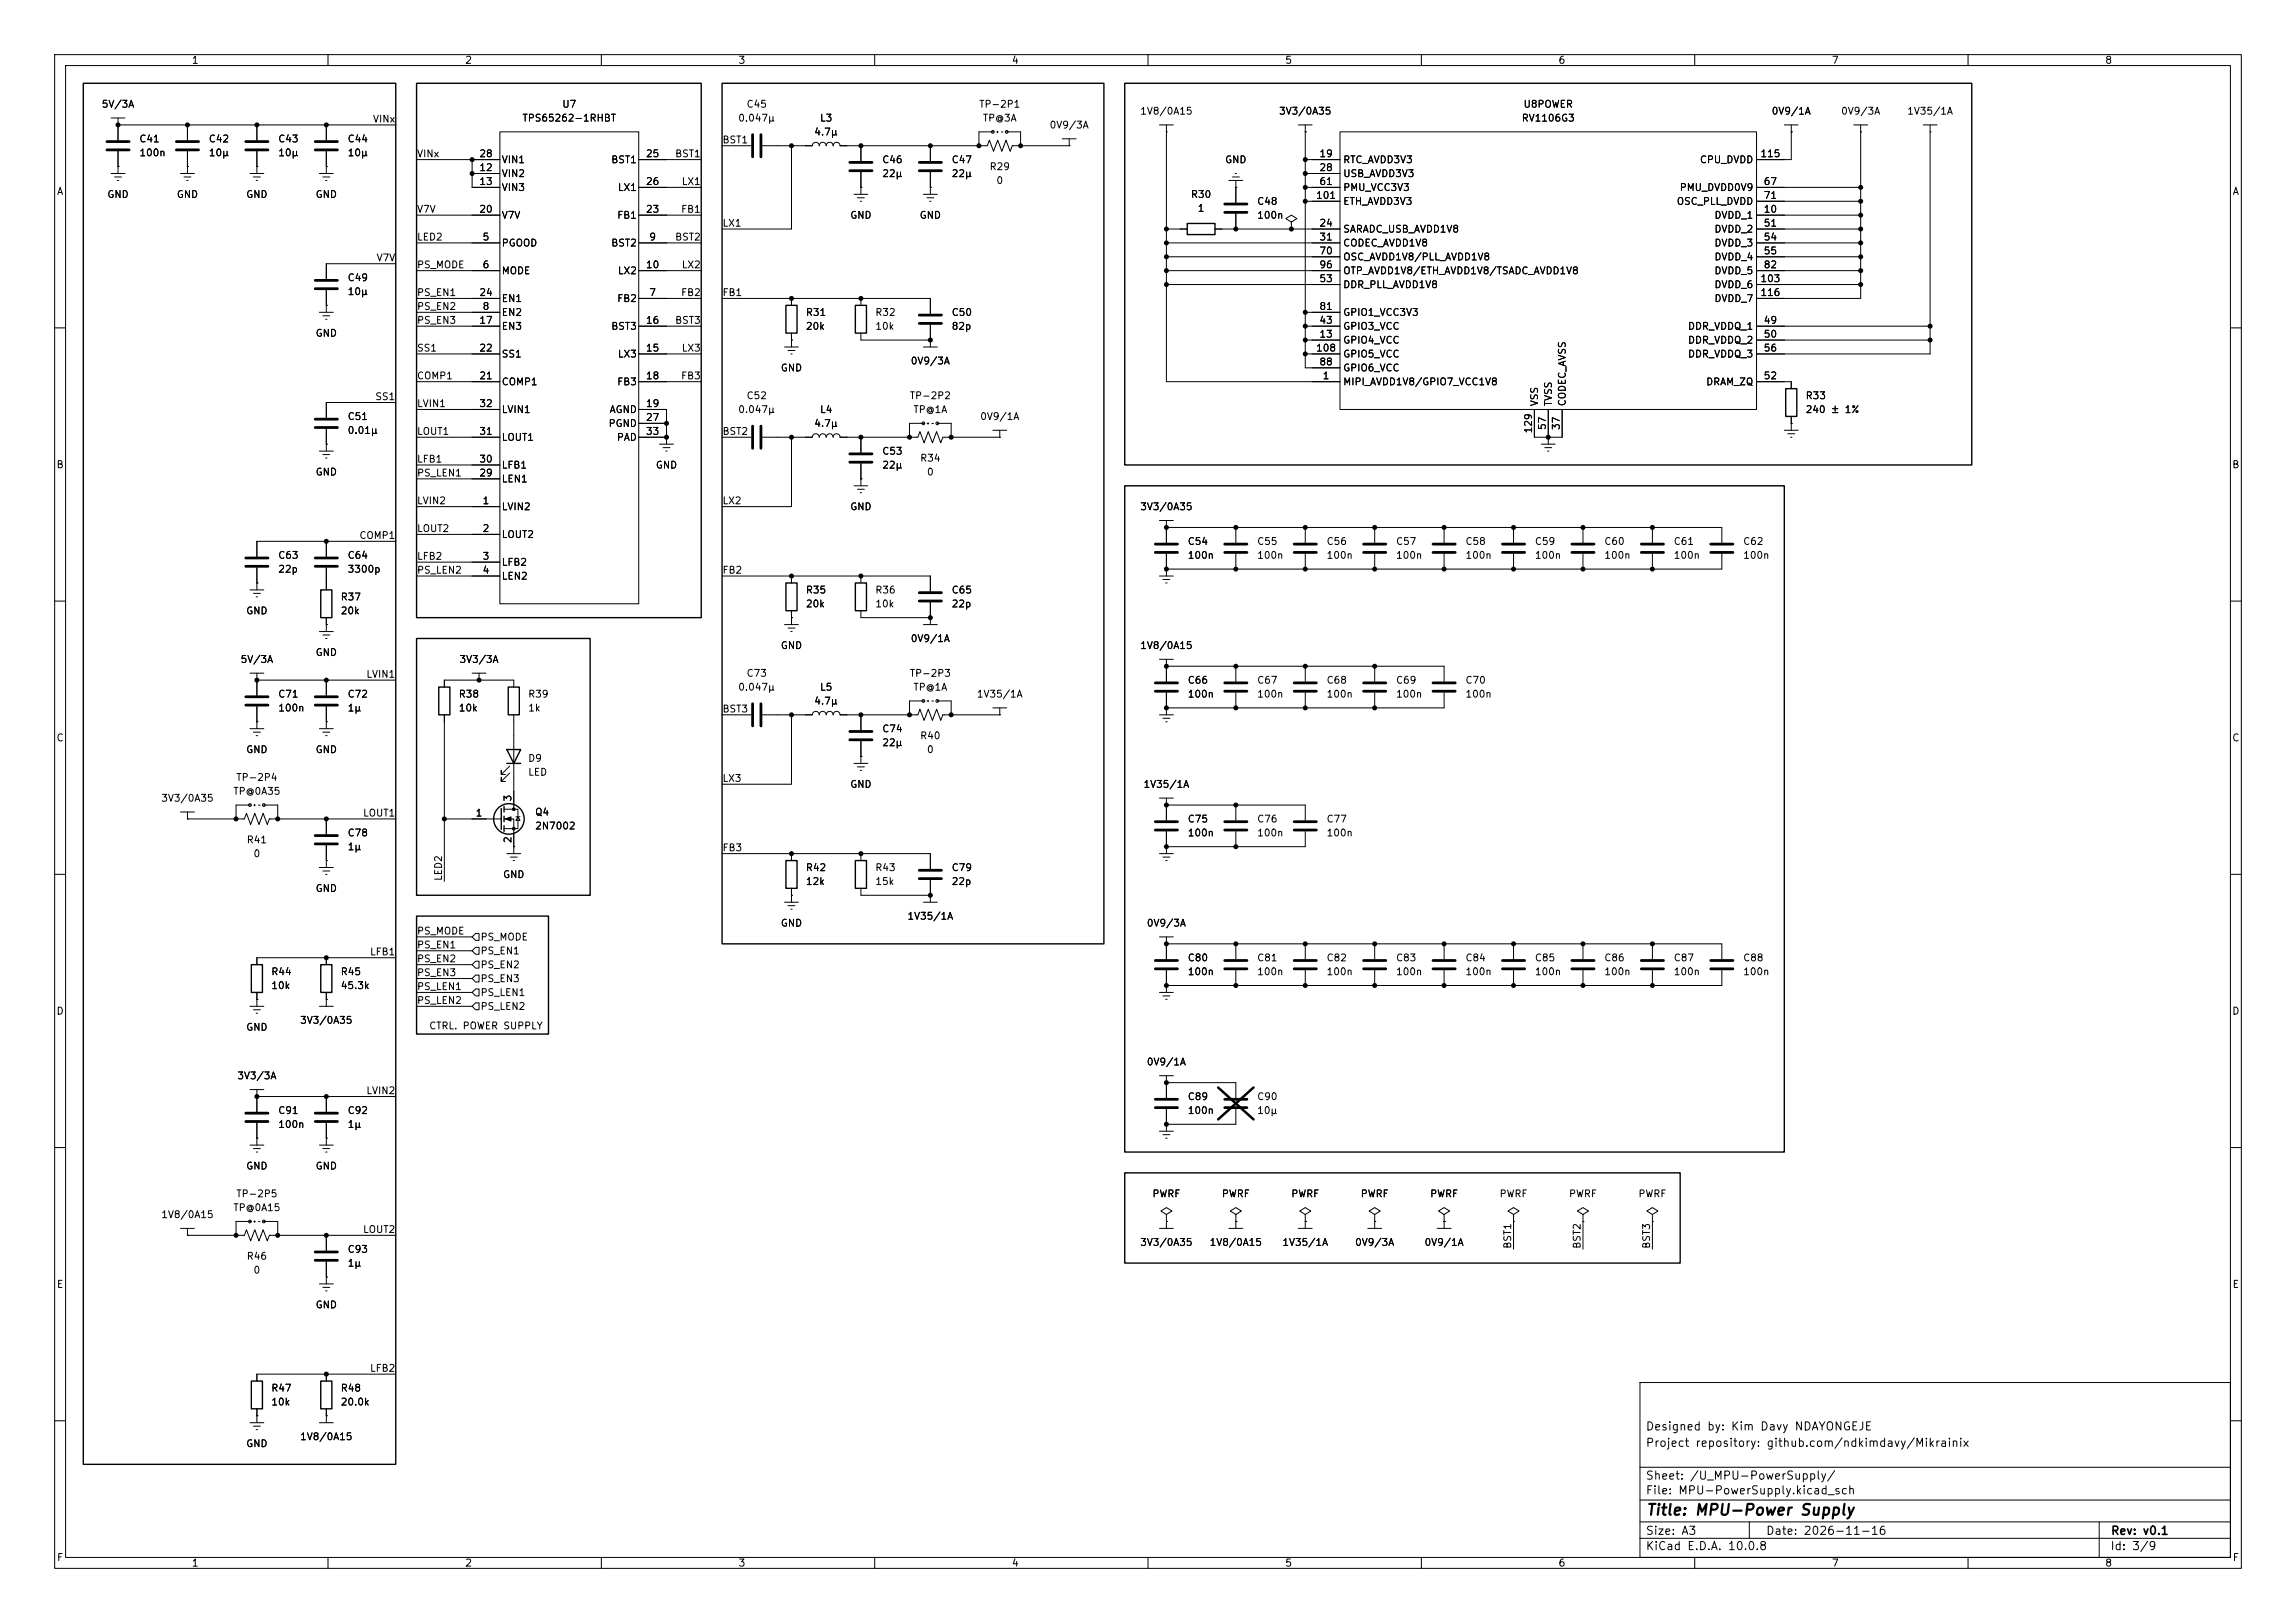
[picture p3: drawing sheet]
<svg xmlns="http://www.w3.org/2000/svg" width="420mm" height="297mm" viewBox="0 0 420 297" stroke-linecap="round" stroke-linejoin="round" font-family="sans-serif">
<defs><g id="words">
<text font-size="2" x="301" y="277.8">Title: MPU-Power Supply</text>
<g font-size="1.5">
<text x="300.9" y="262.1">Designed by: Kim Davy NDAYONGEJE</text>
<text x="300.9" y="265.1">Project repository: github.com/ndkimdavy/Mikrainix</text>
<text x="300.9" y="273.8">File: MPU-PowerSupply.kicad_sch</text>
<text x="300.9" y="271.1">Sheet: /U_MPU-PowerSupply/</text>
<text x="300.9" y="281.2">Size: A3</text>
<text x="322.9" y="281.2">Date: 2026-11-16</text>
<text x="386" y="281.2">Rev: v0.1</text>
<text x="300.9" y="284">KiCad E.D.A. 10.0.8</text>
<text x="385.9" y="284">Id: 3/9</text>
</g>
<g font-size="1.3">
<text x="35" y="12">1</text>
<text x="85" y="12">2</text>
<text x="135" y="12">3</text>
<text x="185" y="12">4</text>
<text x="235" y="12">5</text>
<text x="285" y="12">6</text>
<text x="335" y="12">7</text>
<text x="385" y="12">8</text>
<text x="18.5" y="20">5V/3A</text>
<text x="68.1" y="22.7">VINx</text>
<text x="95.5" y="22.6">TPS65262-1RHBT</text>
<text x="102.7" y="20">U7</text>
<text x="134.9" y="22.6">0.047µ</text>
<text x="136.5" y="20">C45</text>
<text x="149.9" y="22.6">L3</text>
<text x="179" y="20">TP-2P1</text>
<text x="179.7" y="22.6">TP@3A</text>
<text x="191.9" y="23.8">0V9/3A</text>
<text x="208.5" y="21.3">1V8/0A15</text>
<text x="233.9" y="21.3">3V3/0A35</text>
<text x="278.2" y="22.6">RV1106G3</text>
<text x="278.6" y="20">U8POWER</text>
<text x="324" y="21.3">0V9/1A</text>
<text x="336.7" y="21.3">0V9/3A</text>
<text x="348.8" y="21.3">1V35/1A</text>
<text x="25.4" y="26.4">C41</text>
<text x="25.4" y="28.9">100n</text>
<text x="38.1" y="26.4">C42</text>
<text x="38.1" y="28.9">10µ</text>
<text x="50.8" y="26.4">C43</text>
<text x="50.8" y="28.9">10µ</text>
<text x="63.5" y="26.4">C44</text>
<text x="63.5" y="28.9">10µ</text>
<text x="76.2" y="29.1">VINx</text>
<text x="87.6" y="29.1">28</text>
<text x="118" y="29.1">25</text>
<text x="123.4" y="29.1">BST1</text>
<text x="132.1" y="26.5">BST1</text>
<text x="148.8" y="25.1">4.7µ</text>
<text x="241.2" y="29.1">19</text>
<text x="321.9" y="29.1">115</text>
<text x="10.3" y="36">A</text>
<text x="87.6" y="31.6">12</text>
<text x="87.6" y="34.2">13</text>
<text x="91.7" y="32.7">VIN2</text>
<text x="91.7" y="30.2">VIN1</text>
<text x="91.7" y="35.3">VIN3</text>
<text x="111.7" y="30.2">BST1</text>
<text x="112.9" y="35.3">LX1</text>
<text x="118" y="34.2">26</text>
<text x="124.6" y="34.2">LX1</text>
<text x="161.3" y="30.2">C46</text>
<text x="161.3" y="32.7">22µ</text>
<text x="174" y="30.2">C47</text>
<text x="174" y="32.7">22µ</text>
<text x="180.9" y="31.4">R29</text>
<text x="182.1" y="34">0</text>
<text x="224" y="30.2">GND</text>
<text x="241.2" y="31.6">28</text>
<text x="241.2" y="34.2">61</text>
<text x="245.6" y="30.2">RTC_AVDD3V3</text>
<text x="245.6" y="32.7">USB_AVDD3V3</text>
<text x="245.6" y="35.3">PMU_VCC3V3</text>
<text x="307.1" y="35.3">PMU_DVDD0V9</text>
<text x="310.8" y="30.2">CPU_DVDD</text>
<text x="322.5" y="34.2">67</text>
<text x="408.3" y="36">A</text>
<text x="19.5" y="36.5">GND</text>
<text x="32.2" y="36.5">GND</text>
<text x="44.9" y="36.5">GND</text>
<text x="57.6" y="36.5">GND</text>
<text x="76.2" y="39.2">V7V</text>
<text x="87.6" y="39.2">20</text>
<text x="91.7" y="40.3">V7V</text>
<text x="112.8" y="40.3">FB1</text>
<text x="118" y="39.2">23</text>
<text x="124.5" y="39.2">FB1</text>
<text x="132.1" y="41.8">LX1</text>
<text x="155.4" y="40.3">GND</text>
<text x="168.1" y="40.3">GND</text>
<text x="217.7" y="36.5">R30</text>
<text x="219" y="39.1">1</text>
<text x="229.9" y="37.8">C48</text>
<text x="229.9" y="40.3">100n</text>
<text x="240.6" y="36.7">101</text>
<text x="241.2" y="41.8">24</text>
<text x="245.6" y="37.8">ETH_AVDD3V3</text>
<text x="306.6" y="37.8">OSC_PLL_DVDD</text>
<text x="313.5" y="40.3">DVDD_1</text>
<text x="322.5" y="39.2">10</text>
<text x="322.5" y="41.8">51</text>
<text x="322.5" y="36.7">71</text>
<text x="76.2" y="44.3">LED2</text>
<text x="88.2" y="44.3">5</text>
<text x="91.7" y="45.4">PGOOD</text>
<text x="111.7" y="45.4">BST2</text>
<text x="118.6" y="44.3">9</text>
<text x="123.4" y="44.3">BST2</text>
<text x="241.2" y="44.3">31</text>
<text x="241.2" y="46.9">70</text>
<text x="245.6" y="42.9">SARADC_USB_AVDD1V8</text>
<text x="245.6" y="45.4">CODEC_AVDD1V8</text>
<text x="245.6" y="48">OSC_AVDD1V8/PLL_AVDD1V8</text>
<text x="313.5" y="42.9">DVDD_2</text>
<text x="313.5" y="45.4">DVDD_3</text>
<text x="313.5" y="48">DVDD_4</text>
<text x="322.5" y="44.3">54</text>
<text x="322.5" y="46.9">55</text>
<text x="63.5" y="51.8">C49</text>
<text x="68.8" y="48.1">V7V</text>
<text x="76.2" y="49.4">PS_MODE</text>
<text x="88.2" y="49.4">6</text>
<text x="91.7" y="50.5">MODE</text>
<text x="112.9" y="50.5">LX2</text>
<text x="118" y="49.4">10</text>
<text x="124.6" y="49.4">LX2</text>
<text x="241.2" y="51.9">53</text>
<text x="241.2" y="49.4">96</text>
<text x="245.6" y="53">DDR_PLL_AVDD1V8</text>
<text x="245.6" y="50.5">OTP_AVDD1V8/ETH_AVDD1V8/TSADC_AVDD1V8</text>
<text x="313.5" y="50.5">DVDD_5</text>
<text x="313.5" y="53">DVDD_6</text>
<text x="321.9" y="51.9">103</text>
<text x="322.5" y="49.4">82</text>
<text x="63.5" y="54.3">10µ</text>
<text x="76.2" y="54.5">PS_EN1</text>
<text x="76.2" y="57">PS_EN2</text>
<text x="76.2" y="59.6">PS_EN3</text>
<text x="87.6" y="59.6">17</text>
<text x="87.6" y="54.5">24</text>
<text x="88.2" y="57">8</text>
<text x="91.7" y="58.1">EN2</text>
<text x="91.7" y="55.6">EN1</text>
<text x="112.8" y="55.6">FB2</text>
<text x="118" y="59.6">16</text>
<text x="118.6" y="54.5">7</text>
<text x="123.4" y="59.6">BST3</text>
<text x="124.5" y="54.5">FB2</text>
<text x="132.1" y="54.5">FB1</text>
<text x="147.3" y="58.1">R31</text>
<text x="160" y="58.1">R32</text>
<text x="174" y="58.1">C50</text>
<text x="241.2" y="59.6">43</text>
<text x="241.2" y="57">81</text>
<text x="245.6" y="58.1">GPIO1_VCC3V3</text>
<text x="313.5" y="55.6">DVDD_7</text>
<text x="321.9" y="54.5">116</text>
<text x="322.5" y="59.6">49</text>
<text x="57.6" y="61.9">GND</text>
<text x="76.2" y="64.6">SS1</text>
<text x="87.6" y="64.6">22</text>
<text x="91.7" y="60.7">EN3</text>
<text x="91.7" y="65.7">SS1</text>
<text x="111.7" y="60.7">BST3</text>
<text x="112.9" y="65.7">LX3</text>
<text x="118" y="64.6">15</text>
<text x="124.6" y="64.6">LX3</text>
<text x="147.3" y="60.7">20k</text>
<text x="160" y="60.7">10k</text>
<text x="174" y="60.7">82p</text>
<text x="240.6" y="64.6">108</text>
<text x="241.2" y="62.1">13</text>
<text x="245.6" y="63.2">GPIO4_VCC</text>
<text x="245.6" y="60.7">GPIO3_VCC</text>
<text x="245.6" y="65.7">GPIO5_VCC</text>
<text x="308.7" y="60.7">DDR_VDDQ_1</text>
<text x="308.7" y="63.2">DDR_VDDQ_2</text>
<text x="308.7" y="65.7">DDR_VDDQ_3</text>
<text x="322.5" y="62.1">50</text>
<text x="322.5" y="64.6">56</text>
<text x="76.2" y="69.7">COMP1</text>
<text x="87.6" y="69.7">21</text>
<text x="91.7" y="70.8">COMP1</text>
<text x="112.8" y="70.8">FB3</text>
<text x="118" y="69.7">18</text>
<text x="124.5" y="69.7">FB3</text>
<text x="142.7" y="68.3">GND</text>
<text x="166.5" y="67">0V9/3A</text>
<text x="241.2" y="67.2">88</text>
<text x="241.8" y="69.7">1</text>
<text x="245.6" y="70.8">MIPI_AVDD1V8/GPIO7_VCC1V8</text>
<text x="245.6" y="68.3">GPIO6_VCC</text>
<text x="312" y="70.8">DRAM_ZQ</text>
<text x="322.5" y="69.7">52</text>
<text x="63.5" y="77.2">C51</text>
<text x="68.5" y="73.5">SS1</text>
<text x="76.2" y="74.8">LVIN1</text>
<text x="87.6" y="74.8">32</text>
<text x="91.7" y="75.9">LVIN1</text>
<text x="111.4" y="75.9">AGND</text>
<text x="118" y="74.8">19</text>
<text x="118" y="77.3">27</text>
<text x="134.9" y="75.9">0.047µ</text>
<text x="136.5" y="73.4">C52</text>
<text x="149.9" y="75.9">L4</text>
<text x="166.3" y="73.4">TP-2P2</text>
<text x="167" y="75.9">TP@1A</text>
<text x="179.2" y="77.2">0V9/1A</text>
<text x="281.6" y="74.4" transform="rotate(-90 281.6 74.4)">VSS</text>
<text x="284.2" y="74.4" transform="rotate(-90 284.2 74.4)">TVSS</text>
<text x="286.7" y="74.4" transform="rotate(-90 286.7 74.4)">CODEC_AVSS</text>
<text x="330.2" y="73.4">R33</text>
<text x="330.2" y="75.9">240 ± 1%</text>
<text x="63.5" y="79.7">0.01µ</text>
<text x="76.2" y="79.9">LOUT1</text>
<text x="87.6" y="79.9">31</text>
<text x="91.7" y="81">LOUT1</text>
<text x="111.2" y="78.4">PGND</text>
<text x="112.7" y="81">PAD</text>
<text x="118" y="79.9">33</text>
<text x="132.1" y="79.9">BST2</text>
<text x="148.8" y="78.4">4.7µ</text>
<text x="161.3" y="83.5">C53</text>
<text x="280.5" y="79.4" transform="rotate(-90 280.5 79.4)">129</text>
<text x="283.1" y="78.8" transform="rotate(-90 283.1 78.8)">57</text>
<text x="285.6" y="78.8" transform="rotate(-90 285.6 78.8)">37</text>
<text x="10.2" y="86">B</text>
<text x="57.6" y="87.3">GND</text>
<text x="76.2" y="87.5">PS_LEN1</text>
<text x="76.2" y="85">LFB1</text>
<text x="87.6" y="87.5">29</text>
<text x="87.6" y="85">30</text>
<text x="91.7" y="88.6">LEN1</text>
<text x="91.7" y="86.1">LFB1</text>
<text x="119.9" y="86.1">GND</text>
<text x="161.3" y="86.1">22µ</text>
<text x="168.2" y="84.8">R34</text>
<text x="169.4" y="87.3">0</text>
<text x="408.2" y="86">B</text>
<text x="76.2" y="92.6">LVIN2</text>
<text x="88.2" y="92.6">1</text>
<text x="91.7" y="93.7">LVIN2</text>
<text x="132.1" y="92.6">LX2</text>
<text x="155.4" y="93.7">GND</text>
<text x="208.5" y="93.7">3V3/0A35</text>
<text x="65.6" y="98.9">COMP1</text>
<text x="76.2" y="97.7">LOUT2</text>
<text x="88.2" y="97.7">2</text>
<text x="91.7" y="98.8">LOUT2</text>
<text x="217.2" y="100">C54</text>
<text x="229.9" y="100">C55</text>
<text x="242.6" y="100">C56</text>
<text x="255.3" y="100">C57</text>
<text x="268" y="100">C58</text>
<text x="280.7" y="100">C59</text>
<text x="293.4" y="100">C60</text>
<text x="306.1" y="100">C61</text>
<text x="318.8" y="100">C62</text>
<text x="50.8" y="102.6">C63</text>
<text x="50.8" y="105.1">22p</text>
<text x="63.5" y="102.6">C64</text>
<text x="63.5" y="105.1">3300p</text>
<text x="76.2" y="102.7">LFB2</text>
<text x="76.2" y="105.3">PS_LEN2</text>
<text x="88.2" y="102.7">3</text>
<text x="88.2" y="105.3">4</text>
<text x="91.7" y="103.8">LFB2</text>
<text x="91.7" y="106.4">LEN2</text>
<text x="132.1" y="105.3">FB2</text>
<text x="217.2" y="102.6">100n</text>
<text x="229.9" y="102.6">100n</text>
<text x="242.6" y="102.6">100n</text>
<text x="255.3" y="102.6">100n</text>
<text x="268" y="102.6">100n</text>
<text x="280.7" y="102.6">100n</text>
<text x="293.4" y="102.6">100n</text>
<text x="306.1" y="102.6">100n</text>
<text x="318.8" y="102.6">100n</text>
<text x="44.9" y="112.7">GND</text>
<text x="62.2" y="110.2">R37</text>
<text x="62.2" y="112.7">20k</text>
<text x="147.3" y="108.9">R35</text>
<text x="147.3" y="111.5">20k</text>
<text x="160" y="108.9">R36</text>
<text x="160" y="111.5">10k</text>
<text x="174" y="108.9">C65</text>
<text x="174" y="111.5">22p</text>
<text x="142.7" y="119.1">GND</text>
<text x="166.5" y="117.8">0V9/1A</text>
<text x="208.5" y="119.1">1V8/0A15</text>
<text x="43.9" y="121.6">5V/3A</text>
<text x="57.6" y="120.3">GND</text>
<text x="66.9" y="124.3">LVIN1</text>
<text x="83.9" y="121.6">3V3/3A</text>
<text x="136.5" y="124.2">C73</text>
<text x="166.3" y="124.2">TP-2P3</text>
<text x="217.2" y="125.4">C66</text>
<text x="229.9" y="125.4">C67</text>
<text x="242.6" y="125.4">C68</text>
<text x="255.3" y="125.4">C69</text>
<text x="268" y="125.4">C70</text>
<text x="50.8" y="128">C71</text>
<text x="50.8" y="130.5">100n</text>
<text x="63.5" y="128">C72</text>
<text x="63.5" y="130.5">1µ</text>
<text x="83.8" y="128">R38</text>
<text x="83.8" y="130.5">10k</text>
<text x="96.5" y="128">R39</text>
<text x="96.5" y="130.5">1k</text>
<text x="132.1" y="130.7">BST3</text>
<text x="134.9" y="126.7">0.047µ</text>
<text x="148.8" y="129.2">4.7µ</text>
<text x="149.9" y="126.7">L5</text>
<text x="167" y="126.7">TP@1A</text>
<text x="178.6" y="128">1V35/1A</text>
<text x="217.2" y="128">100n</text>
<text x="229.9" y="128">100n</text>
<text x="242.6" y="128">100n</text>
<text x="255.3" y="128">100n</text>
<text x="268" y="128">100n</text>
<text x="10.2" y="136">C</text>
<text x="161.3" y="134.3">C74</text>
<text x="161.3" y="136.9">22µ</text>
<text x="168.2" y="135.6">R40</text>
<text x="408.2" y="136">C</text>
<text x="43.1" y="143.2">TP-2P4</text>
<text x="44.9" y="138.1">GND</text>
<text x="57.6" y="138.1">GND</text>
<text x="96.5" y="139.7">D9</text>
<text x="96.5" y="142.3">LED</text>
<text x="132.1" y="143.4">LX3</text>
<text x="169.4" y="138.1">0</text>
<text x="29.4" y="147">3V3/0A35</text>
<text x="42.6" y="145.7">TP@0A35</text>
<text x="66.3" y="149.7">LOUT1</text>
<text x="86.9" y="149.7">1</text>
<text x="93.8" y="146.8" transform="rotate(-90 93.8 146.8)">3</text>
<text x="97.8" y="149.6">Q4</text>
<text x="155.4" y="144.5">GND</text>
<text x="209.1" y="144.5">1V35/1A</text>
<text x="45" y="154.6">R41</text>
<text x="63.5" y="153.4">C78</text>
<text x="63.5" y="155.9">1µ</text>
<text x="93.8" y="154.4" transform="rotate(-90 93.8 154.4)">2</text>
<text x="97.8" y="152.1">2N7002</text>
<text x="217.2" y="150.8">C75</text>
<text x="217.2" y="153.4">100n</text>
<text x="229.9" y="150.8">C76</text>
<text x="229.9" y="153.4">100n</text>
<text x="242.6" y="150.8">C77</text>
<text x="242.6" y="153.4">100n</text>
<text x="46.3" y="157.2">0</text>
<text x="81.2" y="161.3" transform="rotate(-90 81.2 161.3)">LED2</text>
<text x="91.9" y="161">GND</text>
<text x="132.1" y="156.1">FB3</text>
<text x="147.3" y="159.7">R42</text>
<text x="160" y="159.7">R43</text>
<text x="174" y="159.7">C79</text>
<text x="57.6" y="163.5">GND</text>
<text x="147.3" y="162.3">12k</text>
<text x="160" y="162.3">15k</text>
<text x="174" y="162.3">22p</text>
<text x="76.2" y="171.3">PS_MODE</text>
<text x="76.2" y="173.9">PS_EN1</text>
<text x="87.8" y="172.4">PS_MODE</text>
<text x="142.7" y="169.9">GND</text>
<text x="165.9" y="168.6">1V35/1A</text>
<text x="209.7" y="169.9">0V9/3A</text>
<text x="49.5" y="178.8">R44</text>
<text x="62.2" y="178.8">R45</text>
<text x="67.6" y="175.1">LFB1</text>
<text x="76.2" y="176.4">PS_EN2</text>
<text x="76.2" y="178.9">PS_EN3</text>
<text x="87.8" y="177.5">PS_EN2</text>
<text x="87.8" y="175">PS_EN1</text>
<text x="217.2" y="176.2">C80</text>
<text x="217.2" y="178.8">100n</text>
<text x="229.9" y="176.2">C81</text>
<text x="229.9" y="178.8">100n</text>
<text x="242.6" y="176.2">C82</text>
<text x="242.6" y="178.8">100n</text>
<text x="255.3" y="176.2">C83</text>
<text x="255.3" y="178.8">100n</text>
<text x="268" y="176.2">C84</text>
<text x="268" y="178.8">100n</text>
<text x="280.7" y="176.2">C85</text>
<text x="280.7" y="178.8">100n</text>
<text x="293.4" y="176.2">C86</text>
<text x="293.4" y="178.8">100n</text>
<text x="306.1" y="176.2">C87</text>
<text x="306.1" y="178.8">100n</text>
<text x="318.8" y="176.2">C88</text>
<text x="318.8" y="178.8">100n</text>
<text x="10.2" y="186">D</text>
<text x="49.5" y="181.3">10k</text>
<text x="62.2" y="181.3">45.3k</text>
<text x="76.2" y="181.5">PS_LEN1</text>
<text x="76.2" y="184">PS_LEN2</text>
<text x="87.8" y="180">PS_EN3</text>
<text x="87.8" y="182.6">PS_LEN1</text>
<text x="87.8" y="185.1">PS_LEN2</text>
<text x="408.2" y="186">D</text>
<text x="44.9" y="188.9">GND</text>
<text x="54.8" y="187.7">3V3/0A35</text>
<text x="78.4" y="188.7">CTRL. POWER SUPPLY</text>
<text x="43.3" y="197.8">3V3/3A</text>
<text x="209.7" y="195.3">0V9/1A</text>
<text x="66.9" y="200.5">LVIN2</text>
<text x="217.2" y="201.6">C89</text>
<text x="229.9" y="201.6">C90</text>
<text x="50.8" y="204.2">C91</text>
<text x="50.8" y="206.7">100n</text>
<text x="63.5" y="204.2">C92</text>
<text x="63.5" y="206.7">1µ</text>
<text x="217.2" y="204.2">100n</text>
<text x="229.9" y="204.2">10µ</text>
<text x="44.9" y="214.3">GND</text>
<text x="57.6" y="214.3">GND</text>
<text x="42.6" y="221.9">TP@0A15</text>
<text x="43.1" y="219.4">TP-2P5</text>
<text x="210.7" y="219.4">PWRF</text>
<text x="223.4" y="219.4">PWRF</text>
<text x="236.1" y="219.4">PWRF</text>
<text x="248.8" y="219.4">PWRF</text>
<text x="261.5" y="219.4">PWRF</text>
<text x="274.2" y="219.4">PWRF</text>
<text x="286.9" y="219.4">PWRF</text>
<text x="299.6" y="219.4">PWRF</text>
<text x="29.4" y="223.2">1V8/0A15</text>
<text x="66.3" y="225.9">LOUT2</text>
<text x="45" y="230.8">R46</text>
<text x="46.3" y="233.4">0</text>
<text x="63.5" y="229.6">C93</text>
<text x="63.5" y="232.1">1µ</text>
<text x="208.5" y="228.3">3V3/0A35</text>
<text x="221.2" y="228.3">1V8/0A15</text>
<text x="234.5" y="228.3">1V35/1A</text>
<text x="247.8" y="228.3">0V9/3A</text>
<text x="260.5" y="228.3">0V9/1A</text>
<text x="276.7" y="228.6" transform="rotate(-90 276.7 228.6)">BST1</text>
<text x="289.4" y="228.6" transform="rotate(-90 289.4 228.6)">BST2</text>
<text x="302.1" y="228.6" transform="rotate(-90 302.1 228.6)">BST3</text>
<text x="10.3" y="236">E</text>
<text x="57.6" y="239.7">GND</text>
<text x="408.3" y="236">E</text>
<text x="67.6" y="251.3">LFB2</text>
<text x="49.5" y="255">R47</text>
<text x="49.5" y="257.5">10k</text>
<text x="62.2" y="255">R48</text>
<text x="62.2" y="257.5">20.0k</text>
<text x="54.8" y="263.9">1V8/0A15</text>
<text x="44.9" y="265.1">GND</text>
<text x="10.3" y="286">F</text>
<text x="35" y="287">1</text>
<text x="85" y="287">2</text>
<text x="135" y="287">3</text>
<text x="185" y="287">4</text>
<text x="235" y="287">5</text>
<text x="285" y="287">6</text>
<text x="335" y="287">7</text>
<text x="385" y="287">8</text>
<text x="408.3" y="286">F</text>
</g>
<g font-size=".4">
<text x="182.2" y="24.4">+ -</text>
<text x="169.5" y="77.8">+ -</text>
<text x="169.5" y="128.6">+ -</text>
<text x="46.3" y="147.6">+ -</text>
<text x="46.3" y="223.8">+ -</text>
</g>
</g></defs>
<g fill="none" stroke="#000" stroke-width=".18">
<path d="M10 10h400v277h-400zM12 12h396v273h-396zM60 10v2M110 10v2M160 10v2M210 10v2M260 10v2M310 10v2M360 10v2M20.3 31.8h2.6M20.3 21.6h2.6M21 32.4h1.2"/>
<path d="M21.5 33h.2M21.6 22.9h.1M21.6 30.5h.1M21.6 22.9h50.8M21.6 21.6v4.1M21.6 27.7v4.1M33 31.8h2.6M33.7 32.4h1.2M34.2 33h.2M34.3 30.5h.1M34.3 22.9v2.8M34.3 27.7v4.1"/>
<path d="M45.7 31.8h2.6M46.4 32.4h1.2M46.9 33h.2M47 30.5h.1M47 22.9v2.8M47 27.7v4.1M58.4 31.8h2.6M59.1 32.4h1.2M59.6 33h.2M59.7 30.5h.1M59.7 22.9v2.8M59.7 27.7v4.1"/>
<path d="M76.2 39.4h15.2M76.2 29.2h15.2M86.4 31.8h5M86.4 29.2v5.1h5M91.4 24.1h25.4v86.4h-25.4zM116.8 39.4h11.5M116.8 29.2h11.5M116.8 34.3h11.5M132.1 26.7h5.3M139.4 26.7h9.2a.64 .64 0 0 1 .6-.7 .64 .64 0 0 1 .7 .7 .64 .64 0 0 1 .6-.7 .64 .64 0 0 1 .6 .7 .64 .64 0 0 1 .7-.7 .64 .64 0 0 1 .6 .7 .64 .64 0 0 1 .6-.7 .64 .64 0 0 1 .7 .7h26.9l.4-1 .7 2 .8-2 .8 2 .7-2 .8 2 .4-1h10.4M144.8 26.7v15.2h-12.7M156.2 35.6h2.5"/>
<path d="M156.8 36.2h1.3M157.4 36.8h.2M157.5 34.3h.1M157.5 26.7v2.8M157.5 31.5v4.1M168.9 35.6h2.5M169.5 36.2h1.3M170.1 36.8h.2M170.2 34.3h.1M170.2 26.7v2.8M170.2 31.5v4.1M181.6 24.1h.1"/>
<path d="M181.6 24.1h-2.5v2.6M184.1 24.1h.1M184.1 24.1h2.6v2.6M194.3 25.4h2.5M195.6 26.7h.1M195.6 25.4v1.3M212.1 22.9h2.5M213.4 24.1h.1M213.4 22.9v47h31.7M224.8 33h2.5M225.4 32.4h1.3M225.9 31.8h.3"/>
<path d="M226.1 34.3h.1M226.1 33v4.1M226.1 39.1v2.8M237.5 22.9h2.5M238.8 24.1h.1M238.8 22.9v44.4h6.3M238.8 31.8h6.3M238.8 29.2h6.3M238.8 34.3h6.3M238.8 36.8h6.3M245.1 24.1h76.2v50.8h-76.2zM321.3 39.4h19.1"/>
<path d="M321.3 34.3h19.1M321.3 36.8h19.1M326.4 22.9h2.5M327.7 24.1h.1M327.7 22.9v6.3h-6.4M339.1 22.9h2.5M340.4 24.1h.1M340.4 22.9v31.7h-19.1M351.8 22.9h2.5M353.1 24.1h.1M353.1 22.9v41.9h-31.8M58.4 57.2h2.6"/>
<path d="M59.1 57.8h1.2M59.6 58.4h.2M59.7 55.9h.1M59.7 53.1v4.1M72.4 48.3h-12.7v2.8M76.2 49.5h15.2M76.2 54.6h15.2M76.2 57.2h15.2M76.2 44.5h15.2M76.2 59.7h15.2M116.8 49.5h11.5M116.8 54.6h11.5"/>
<path d="M116.8 44.5h11.5M116.8 59.7h11.5M132.1 54.6h38.1v2.8M144.8 54.6v1.3M157.5 54.6v1.3M170.2 59.4v4.1M213.4 41.9h3.8M213.4 49.5h31.7M213.4 44.5h31.7M213.4 52.1h31.7M213.4 47h31.7M222.2 41.9h22.9"/>
<path d="M236.2 40.6l1-.6-1-.6-1 .6 1 .6v1.3M236.2 41.9h.1M238.8 57.2h6.3M238.8 59.7h6.3M321.3 41.9h19.1M321.3 49.5h19.1M321.3 44.5h19.1M321.3 59.7h31.8M321.3 52.1h19.1M321.3 47h19.1M10 60h2M59.7 78.5v4.1"/>
<path d="M72.4 73.7h-12.7v2.8M76.2 69.9h15.2M76.2 74.9h15.2M76.2 64.8h15.2M116.8 69.9h11.5M116.8 74.9h5.1v6.4M116.8 64.8h11.5M116.8 77.5h5.1M143.5 63.5h2.5M144.1 64.1h1.3M144.7 64.8h.2M144.8 62.2h.1"/>
<path d="M144.8 61v2.5M157.5 61v1.2h12.7M168.9 77.5h.1M168.9 77.5h-2.5v2.5M168.9 63.5h2.5M170.2 62.2h.1M171.4 77.5h.1M171.4 77.5h2.6v2.5M181.6 78.7h2.5M182.9 78.7v1.3M238.8 64.8h6.3M238.8 62.2h6.3"/>
<path d="M280.7 74.9v5.1h5v-5.1M283.2 74.9v6.4M321.3 69.9h6.4v1.2M321.3 62.2h31.8M326.4 78.7h2.5M327 79.4h1.3M327.7 77.5h.1M327.7 76.2v2.5M408 60h2M58.4 82.6h2.6M59.1 83.2h1.2M59.6 83.8h.2"/>
<path d="M59.7 81.3h.1M59.7 99.1v2.8M72.4 99.1h-25.4v2.8M76.2 92.7h15.2M76.2 87.6h15.2M76.2 85.1h15.2M76.2 97.8h15.2M76.2 80h15.2M116.8 80h5.1M120.6 81.3h2.6M121.3 81.9h1.3M121.8 82.6h.2"/>
<path d="M121.9 80h.1M132.1 80h5.3M139.4 80h9.2a.64 .64 0 0 1 .6-.6 .64 .64 0 0 1 .7 .6 .64 .64 0 0 1 .6-.6 .64 .64 0 0 1 .6 .6 .64 .64 0 0 1 .7-.6 .64 .64 0 0 1 .6 .6 .64 .64 0 0 1 .6-.6 .64 .64 0 0 1 .7 .6h14.2l.4-1 .7 2 .8-2 .8 2 .7-2 .8 2 .4-1h10.4M144.8 80v12.7h-12.7M156.2 88.9h2.5M156.8 89.5h1.3M157.4 90.2h.2M157.5 87.6h.1M157.5 80v2.8M157.5 84.8v4.1M182.9 80h.1M212.1 95.3h2.5"/>
<path d="M213.4 96.5h.1M213.4 95.3v4M213.4 96.5h101.6v2.8M226.1 96.5v2.8M238.8 96.5v2.8M251.5 96.5v2.8M264.2 96.5v2.8M276.9 96.5v2.8M281.9 81.3h2.6M282.6 81.9h1.2M283.1 82.6h.2M283.2 80h.1"/>
<path d="M289.6 96.5v2.8M302.3 96.5v2.8M327.5 80h.3M10 110h2M45.7 108h2.6M46.4 108.6h1.2M46.9 109.2h.2M47 106.7h.1M47 103.9v4.1M58.4 115.6h2.6M59.1 116.2h1.2M59.6 116.8h.2"/>
<path d="M59.7 114.3h.1M59.7 103.9v4.1M59.7 113v2.6M76.2 102.9h15.2M76.2 105.4h15.2M132.1 105.4h38.1v2.8M143.5 114.3h2.5M144.1 114.9h1.3M144.7 115.6h.2M144.8 113h.1M144.8 105.4v1.3M144.8 111.8v2.5"/>
<path d="M157.5 105.4v1.3M157.5 111.8v1.2h12.7M168.9 114.3h2.5M170.2 113h.1M170.2 110.2v4.1M212.1 105.4h2.5M212.7 106h1.3M213.2 106.7h.3M213.4 104.1h.1M213.4 101.3v4.1M226.1 101.3v2.8M238.8 101.3v2.8"/>
<path d="M251.5 101.3v2.8M264.2 101.3v2.8M276.9 101.3v2.8M289.6 101.3v2.8M302.3 101.3v2.8M315 101.3v2.8h-101.6M408 110h2M45.7 123.2h2.6M45.7 133.4h2.6M46.4 134h1.2M46.9 134.6h.2M47 124.5h.1"/>
<path d="M47 132.1h.1M47 123.2v4.1M47 129.3v4.1M47 124.5h25.4M58.4 133.4h2.6M59.1 134h1.2M59.6 134.6h.2M59.7 132.1h.1M59.7 124.5v2.8M59.7 129.3v4.1M81.3 125.7v-1.2h12.7v1.2M81.3 130.8v30.5"/>
<path d="M86.4 123.2h2.5M87.6 124.5h.1M87.6 123.2v1.3M94 130.8v17.3M132.1 130.8h5.3M139.4 130.8h9.2a.64 .64 0 0 1 .6-.6 .64 .64 0 0 1 .7 .6 .64 .64 0 0 1 .6-.6 .64 .64 0 0 1 .6 .6 .64 .64 0 0 1 .7-.6 .64 .64 0 0 1 .6 .6 .64 .64 0 0 1 .6-.6 .64 .64 0 0 1 .7 .6h14.2l.4-1 .7 2 .8-2 .8 2 .7-2 .8 2 .4-1h10.4M144.8 130.8v12.7h-12.7M156.2 139.7h2.5M157.5 138.4h.1M157.5 130.8v2.8M157.5 135.6v4.1M168.9 128.3h.1"/>
<path d="M168.9 128.3h-2.5v2.5M171.4 128.3h.1M171.4 128.3h2.6v2.5M181.6 129.5h2.5M182.9 130.8h.1M182.9 129.5v1.3M212.1 130.8h2.5M212.1 120.7h2.5M212.7 131.4h1.3M213.2 132.1h.3M213.4 129.5h.1M213.4 121.9h.1"/>
<path d="M213.4 120.7v4M213.4 126.7v4.1M213.4 121.9h50.8v2.8M226.1 121.9v2.8M226.1 126.7v2.8M238.8 121.9v2.8M238.8 126.7v2.8M251.5 121.9v2.8M251.5 126.7v2.8M264.2 126.7v2.8h-50.8M10 160h2M33 148.6h2.6"/>
<path d="M34.3 149.9h10.4l.4-1.1 .7 2.1 .8-2.1 .8 2.1 .7-2.1 .8 2.1 .4-1h23.1M34.3 149.9h.1M34.3 148.6v1.3M45.7 147.3h.1M45.7 147.3h-2.5v2.6M48.3 147.3h.1M48.3 147.3h2.5v2.6M58.4 158.8h2.6M59.1 159.4h1.2M59.7 157.5h.1M59.7 149.9v2.8M59.7 154.7v4.1"/>
<path d="M81.3 149.9h10.4M92.2 148.1h2.5v3.5h-2.5M92.2 149.9h1.8v6.3M92.7 156.2h2.5M93.2 141.5l-1.5 1.5v-.8v.8h.8M93.2 140.2l-1.5 1.5v-.7v.7h.8M93.3 156.8h1.3M93.9 157.5h.2M94 154.9h.1M94.4 149.5h.7M94.7 149.5l.4 .6h-.7zM132.1 156.2h38.1v2.8"/>
<path d="M144.8 156.2v1.3M156.8 140.3h1.3M157.4 141h.2M157.5 156.2v1.3M212.1 156.2h2.5M212.1 146.1h2.5M212.7 156.8h1.3M213.2 157.5h.3M213.4 147.3h.1M213.4 154.9h.1M213.4 146.1v4M213.4 152.1v4.1"/>
<path d="M213.4 147.3h25.4v2.8M226.1 147.3v2.8M226.1 152.1v2.8M238.8 152.1v2.8h-25.4M408 160h2M59.6 160h.2M59.7 175.3v1.2M72.4 175.3h-25.4v1.2M76.2 171.5h10.2M76.2 179.1h10.2M76.2 174h10.2M76.2 176.5h10.2"/>
<path d="M87 178.4h.6v1.3h-.6l-.6-.6zM87 170.8h.6v1.3h-.6l-.6-.6zM87 175.9h.6v1.3h-.6l-.6-.7zM87 173.4h.6v1.2h-.6l-.6-.6zM143.5 165.1h2.5M144.1 165.7h1.3M144.7 166.4h.2M144.8 163.8h.1M144.8 162.6v2.5M157.5 162.6v1.2h12.7M168.9 165.1h2.5M170.2 163.8h.1"/>
<path d="M170.2 161v4.1M212.1 171.5h2.5M213.4 172.7h.1M213.4 171.5v4M213.4 177.5v4.1M213.4 172.7h101.6v2.8M226.1 172.7v2.8M226.1 177.5v2.8M238.8 172.7v2.8M238.8 177.5v2.8M251.5 172.7v2.8M251.5 177.5v2.8"/>
<path d="M264.2 172.7v2.8M264.2 177.5v2.8M276.9 172.7v2.8M276.9 177.5v2.8M289.6 172.7v2.8M289.6 177.5v2.8M302.3 172.7v2.8M302.3 177.5v2.8M315 177.5v2.8h-101.6M45.7 199.4h2.6M45.7 184.2h2.6M46.4 184.8h1.2"/>
<path d="M46.9 185.4h.2M47 182.9h.1M47 181.6v2.6M47 199.4v4.1M58.4 184.2h2.6M59.7 182.9h.1M59.7 181.6v2.6M76.2 184.2h10.2M76.2 181.6h10.2M87 181h.6v1.2h-.6l-.6-.6zM87 183.5h.6v1.3h-.6l-.6-.6zM212.1 196.9h2.5"/>
<path d="M212.1 181.6h2.5M212.7 182.2h1.3M213.2 182.9h.3M213.4 198.1h.1M213.4 180.3h.1M213.4 196.9v4M213.4 198.1h12.7v2.8M10 210h2M45.7 209.6h2.6M46.4 210.2h1.2M46.9 210.8h.2M47 208.3h.1"/>
<path d="M47 200.7h.1M47 205.5v4.1M47 200.7h25.4M58.4 209.6h2.6M59.1 210.2h1.2M59.6 210.8h.2M59.7 208.3h.1M59.7 200.7v2.8M59.7 205.5v4.1M212.1 207h2.5M212.7 207.6h1.3M213.2 208.3h.3"/>
<path d="M213.4 205.7h.1M213.4 202.9v4.1M226.1 202.9v2.8h-12.7M408 210h2M33 224.8h2.6M34.3 226.1h.1M34.3 226.1h10.4l.4-1.1 .7 2.1 .8-2.1 .8 2.1 .7-2.1 .8 2.1 .4-1h23.1M34.3 224.8v1.3M45.7 223.5h.1M45.7 223.5h-2.5v2.6M48.3 223.5h.1M48.3 223.5h2.5v2.6"/>
<path d="M58.4 234.9h2.6M59.1 235.6h1.2M59.6 236.2h.2M59.7 233.7h.1M59.7 226.1v2.8M59.7 230.9v4M212.1 224.8h2.5M213.4 222.2l1-.6-1-.6-1.1 .6 1.1 .6v1.3M213.4 223.5h.1M213.4 223.5v1.3M224.8 224.8h2.5M226.1 222.2l1-.6-1-.6-1.1 .6 1.1 .6v1.3"/>
<path d="M226.1 223.5h.1M226.1 223.5v1.3M237.5 224.8h2.5M238.8 223.5h.1M238.8 222.2l1-.6-1-.6-1.1 .6 1.1 .6v1.3M238.8 223.5v1.3M250.2 224.8h2.5M251.5 223.5h.1M251.5 222.2l1-.6-1-.6-1.1 .6 1.1 .6v1.3M251.5 223.5v1.3M262.9 224.8h2.5M264.2 222.2l1-.6-1-.6-1.1 .6 1.1 .6v1.3"/>
<path d="M264.2 223.5h.1M264.2 223.5v1.3M276.9 222.2l1-.6-1-.6-1.1 .6 1.1 .6v1.3M276.9 223.5h.1M276.9 223.5v5.1M289.6 222.2l1-.6-1-.6-1.1 .6 1.1 .6v1.3M289.6 223.5h.1M289.6 223.5v5.1M302.3 222.2l1-.6-1-.6-1.1 .6 1.1 .6v1.3M302.3 223.5h.1M302.3 223.5v5.1M47 259.1h.1"/>
<path d="M47 257.8v2.5M59.7 259.1h.1M59.7 251.5v1.2M59.7 257.8v2.5M72.4 251.5h-25.4v1.2M300 253h108v32h-108zM10 260h2M45.7 260.3h2.6M46.4 261h1.2M46.9 261.6h.2M58.4 260.3h2.6M300 278.5h108"/>
<path d="M300 274.5h108M300 268.5h108M320 278.5v3M384 278.5v6.5M408 260h2M60 285v2M110 285v2M160 285v2M210 285v2M260 285v2M300 281.5h108M310 285v2"/>
<path d="M360 285v2"/>
<circle cx="181.6" cy="24.1" r=".25"/>
<circle cx="184.1" cy="24.1" r=".25"/>
<circle cx="168.9" cy="77.5" r=".25"/>
<circle cx="171.4" cy="77.5" r=".25"/>
<circle cx="168.9" cy="128.3" r=".25"/>
<circle cx="171.4" cy="128.3" r=".25"/>
<circle cx="45.7" cy="147.3" r=".25"/>
<circle cx="48.3" cy="147.3" r=".25"/>
<circle cx="45.7" cy="223.5" r=".25"/>
<circle cx="48.3" cy="223.5" r=".25"/>
</g>
<g fill="none" stroke="#000" stroke-width=".51">
<path d="M19.6 25.9h4M19.6 27.4h4M32.3 25.9h4M32.3 27.4h4M45 25.9h4M45 27.4h4M57.7 25.9h4M57.7 27.4h4M137.7 24.6v4.1M139.2 24.6v4.1M155.4 29.7h4.1M155.4 31.2h4.1"/>
<path d="M168.1 29.7h4.1M168.1 31.2h4.1M224 37.3h4.1M224 38.9h4.1M57.7 51.3h4M57.7 52.8h4M168.1 57.7h4.1M168.1 59.2h4.1M57.7 76.7h4M57.7 78.2h4M137.7 78v4M139.2 78v4"/>
<path d="M155.4 83.1h4.1M155.4 84.6h4.1M211.3 99.6h4.1M224 99.6h4.1M236.7 99.6h4.1M249.4 99.6h4.1M262.1 99.6h4.1M274.8 99.6h4.1M287.5 99.6h4.1M300.2 99.6h4.1M312.9 99.6h4.1M45 103.6h4"/>
<path d="M45 102.1h4M57.7 103.6h4M57.7 102.1h4M168.1 108.5h4.1M168.1 110h4.1M211.3 101.1h4.1M224 101.1h4.1M236.7 101.1h4.1M249.4 101.1h4.1M262.1 101.1h4.1M274.8 101.1h4.1M287.5 101.1h4.1"/>
<path d="M300.2 101.1h4.1M312.9 101.1h4.1M45 127.5h4M45 129h4M57.7 127.5h4M57.7 129h4M137.7 128.8v4M139.2 128.8v4M155.4 133.9h4.1M155.4 135.4h4.1M211.3 125h4.1M211.3 126.5h4.1"/>
<path d="M224 125h4.1M224 126.5h4.1M236.7 125h4.1M236.7 126.5h4.1M249.4 125h4.1M249.4 126.5h4.1M262.1 125h4.1M262.1 126.5h4.1M57.7 152.9h4M57.7 154.4h4M168.1 159.3h4.1M211.3 150.4h4.1"/>
<path d="M211.3 151.9h4.1M224 150.4h4.1M224 151.9h4.1M236.7 150.4h4.1M236.7 151.9h4.1M168.1 160.8h4.1M211.3 175.8h4.1M211.3 177.3h4.1M224 175.8h4.1M224 177.3h4.1M236.7 175.8h4.1M236.7 177.3h4.1"/>
<path d="M249.4 175.8h4.1M249.4 177.3h4.1M262.1 175.8h4.1M262.1 177.3h4.1M274.8 175.8h4.1M274.8 177.3h4.1M287.5 175.8h4.1M287.5 177.3h4.1M300.2 175.8h4.1M300.2 177.3h4.1M312.9 175.8h4.1M312.9 177.3h4.1"/>
<path d="M45 203.7h4M45 205.2h4M57.7 203.7h4M57.7 205.2h4M211.3 201.2h4.1M211.3 202.7h4.1M224 201.2h4.1M224 202.7h4.1M57.7 229.1h4M57.7 230.6h4"/>
</g>
<g fill="none" stroke="#000" stroke-width=".25">
<path d="M15.2 15.2h57.2v252.8h-57.2zM76.2 15.2h52.1v97.8h-52.1zM132.1 15.2h69.8v157.5h-69.8zM205.7 15.2h155v69.9h-155zM143.8 55.9h2v5.1h-2zM156.5 55.9h2v5.1h-2zM217.2 40.9h5v2h-5zM326.6 71.1h2.1v5.1h-2.1zM205.7 88.9h120.7v121.9h-120.7zM58.7 108h2v5h-2zM76.2 116.8h31.7v47h-31.7zM143.8 106.7h2v5.1h-2z"/>
<path d="M156.5 106.7h2v5.1h-2zM80.3 125.7h2v5.1h-2zM92.7 137.2h2.5l-1.2 2.5zM92.7 139.7h2.5M93 125.7h2v5.1h-2zM91.7 148v3.8M92.2 147.6v1M92.2 149.4v1M92.2 151.1v1M143.8 157.5h2v5.1h-2zM156.5 157.5h2v5.1h-2zM46 176.5h2v5.1h-2z"/>
<path d="M58.7 176.5h2v5.1h-2zM76.2 167.6h24.1v21.6h-24.1zM205.7 214.6h101.6v16.5h-101.6zM46 252.7h2v5.1h-2zM58.7 252.7h2v5.1h-2z"/>
<circle cx="93.1" cy="149.9" r="2.79"/>
</g>
<g fill="#000" stroke="#000" stroke-width=".18">
<path d="M92.5 149.9l1-.4v.7z"/>
<circle cx="94" cy="151.6" r=".25"/>
<circle cx="94" cy="148.1" r=".25"/>
</g>
<path d="M222.8 199l6.5 5.9M229.3 199l-6.5 5.9" fill="none" stroke="#000" stroke-width=".46"/>
<g fill="#000">
<circle cx="21.6" cy="22.9" r=".46"/>
<circle cx="34.3" cy="22.9" r=".46"/>
<circle cx="47" cy="22.9" r=".46"/>
<circle cx="59.7" cy="22.9" r=".46"/>
<circle cx="86.4" cy="31.8" r=".46"/>
<circle cx="86.4" cy="29.2" r=".46"/>
<circle cx="144.8" cy="26.7" r=".46"/>
<circle cx="157.5" cy="26.7" r=".46"/>
<circle cx="170.2" cy="26.7" r=".46"/>
<circle cx="179.1" cy="26.7" r=".46"/>
<circle cx="186.7" cy="26.7" r=".46"/>
<circle cx="238.8" cy="31.8" r=".46"/>
<circle cx="238.8" cy="34.3" r=".46"/>
<circle cx="238.8" cy="36.8" r=".46"/>
<circle cx="238.8" cy="29.2" r=".46"/>
<circle cx="340.4" cy="34.3" r=".46"/>
<circle cx="340.4" cy="39.4" r=".46"/>
<circle cx="340.4" cy="36.8" r=".46"/>
<circle cx="144.8" cy="54.6" r=".46"/>
<circle cx="157.5" cy="54.6" r=".46"/>
<circle cx="213.4" cy="41.9" r=".46"/>
<circle cx="213.4" cy="52.1" r=".46"/>
<circle cx="213.4" cy="49.5" r=".46"/>
<circle cx="213.4" cy="47" r=".46"/>
<circle cx="213.4" cy="44.5" r=".46"/>
<circle cx="226.1" cy="41.9" r=".46"/>
<circle cx="236.2" cy="41.9" r=".46"/>
<circle cx="238.8" cy="59.7" r=".46"/>
<circle cx="238.8" cy="57.2" r=".46"/>
<circle cx="340.4" cy="41.9" r=".46"/>
<circle cx="340.4" cy="47" r=".46"/>
<circle cx="340.4" cy="52.1" r=".46"/>
<circle cx="340.4" cy="44.5" r=".46"/>
<circle cx="340.4" cy="49.5" r=".46"/>
<circle cx="353.1" cy="59.7" r=".46"/>
<circle cx="121.9" cy="77.5" r=".46"/>
<circle cx="170.2" cy="62.2" r=".46"/>
<circle cx="238.8" cy="64.8" r=".46"/>
<circle cx="238.8" cy="62.2" r=".46"/>
<circle cx="353.1" cy="62.2" r=".46"/>
<circle cx="59.7" cy="99.1" r=".46"/>
<circle cx="121.9" cy="80" r=".46"/>
<circle cx="144.8" cy="80" r=".46"/>
<circle cx="157.5" cy="80" r=".46"/>
<circle cx="166.4" cy="80" r=".46"/>
<circle cx="174" cy="80" r=".46"/>
<circle cx="213.4" cy="96.5" r=".46"/>
<circle cx="226.1" cy="96.5" r=".46"/>
<circle cx="238.8" cy="96.5" r=".46"/>
<circle cx="251.5" cy="96.5" r=".46"/>
<circle cx="264.2" cy="96.5" r=".46"/>
<circle cx="276.9" cy="96.5" r=".46"/>
<circle cx="283.2" cy="80" r=".46"/>
<circle cx="289.6" cy="96.5" r=".46"/>
<circle cx="302.3" cy="96.5" r=".46"/>
<circle cx="144.8" cy="105.4" r=".46"/>
<circle cx="157.5" cy="105.4" r=".46"/>
<circle cx="170.2" cy="113" r=".46"/>
<circle cx="213.4" cy="104.1" r=".46"/>
<circle cx="226.1" cy="104.1" r=".46"/>
<circle cx="238.8" cy="104.1" r=".46"/>
<circle cx="251.5" cy="104.1" r=".46"/>
<circle cx="264.2" cy="104.1" r=".46"/>
<circle cx="276.9" cy="104.1" r=".46"/>
<circle cx="289.6" cy="104.1" r=".46"/>
<circle cx="302.3" cy="104.1" r=".46"/>
<circle cx="47" cy="124.5" r=".46"/>
<circle cx="59.7" cy="124.5" r=".46"/>
<circle cx="87.6" cy="124.5" r=".46"/>
<circle cx="144.8" cy="130.8" r=".46"/>
<circle cx="157.5" cy="130.8" r=".46"/>
<circle cx="166.4" cy="130.8" r=".46"/>
<circle cx="174" cy="130.8" r=".46"/>
<circle cx="213.4" cy="129.5" r=".46"/>
<circle cx="213.4" cy="121.9" r=".46"/>
<circle cx="226.1" cy="121.9" r=".46"/>
<circle cx="226.1" cy="129.5" r=".46"/>
<circle cx="238.8" cy="121.9" r=".46"/>
<circle cx="238.8" cy="129.5" r=".46"/>
<circle cx="251.5" cy="129.5" r=".46"/>
<circle cx="251.5" cy="121.9" r=".46"/>
<circle cx="43.2" cy="149.9" r=".46"/>
<circle cx="50.8" cy="149.9" r=".46"/>
<circle cx="59.7" cy="149.9" r=".46"/>
<circle cx="81.3" cy="149.9" r=".46"/>
<circle cx="144.8" cy="156.2" r=".46"/>
<circle cx="157.5" cy="156.2" r=".46"/>
<circle cx="213.4" cy="154.9" r=".46"/>
<circle cx="213.4" cy="147.3" r=".46"/>
<circle cx="226.1" cy="147.3" r=".46"/>
<circle cx="226.1" cy="154.9" r=".46"/>
<circle cx="59.7" cy="175.3" r=".46"/>
<circle cx="170.2" cy="163.8" r=".46"/>
<circle cx="213.4" cy="172.7" r=".46"/>
<circle cx="226.1" cy="172.7" r=".46"/>
<circle cx="238.8" cy="172.7" r=".46"/>
<circle cx="251.5" cy="172.7" r=".46"/>
<circle cx="264.2" cy="172.7" r=".46"/>
<circle cx="276.9" cy="172.7" r=".46"/>
<circle cx="289.6" cy="172.7" r=".46"/>
<circle cx="302.3" cy="172.7" r=".46"/>
<circle cx="213.4" cy="180.3" r=".46"/>
<circle cx="213.4" cy="198.1" r=".46"/>
<circle cx="226.1" cy="180.3" r=".46"/>
<circle cx="238.8" cy="180.3" r=".46"/>
<circle cx="251.5" cy="180.3" r=".46"/>
<circle cx="264.2" cy="180.3" r=".46"/>
<circle cx="276.9" cy="180.3" r=".46"/>
<circle cx="289.6" cy="180.3" r=".46"/>
<circle cx="302.3" cy="180.3" r=".46"/>
<circle cx="47" cy="200.7" r=".46"/>
<circle cx="59.7" cy="200.7" r=".46"/>
<circle cx="213.4" cy="205.7" r=".46"/>
<circle cx="43.2" cy="226.1" r=".46"/>
<circle cx="50.8" cy="226.1" r=".46"/>
<circle cx="59.7" cy="226.1" r=".46"/>
<circle cx="59.7" cy="251.5" r=".46"/>
</g>
<use href="#words"/>
</svg>
